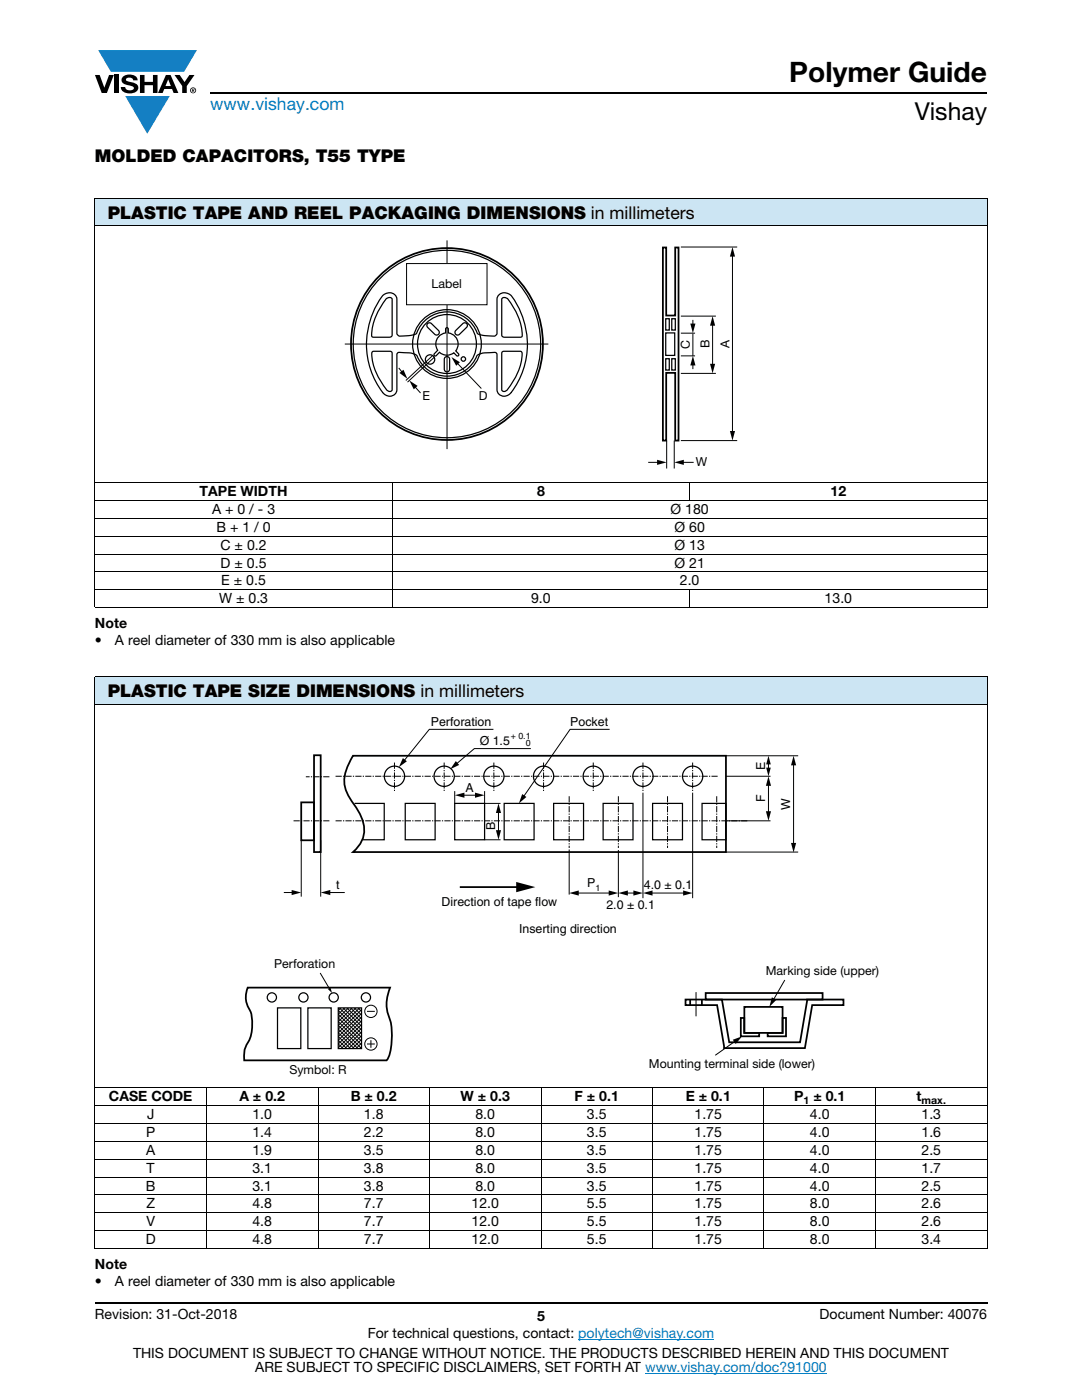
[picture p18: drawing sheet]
<svg xmlns="http://www.w3.org/2000/svg" width="216mm" height="279mm" viewBox="0 0 216 279" stroke-linecap="round" stroke-linejoin="round" font-family="sans-serif">
<defs><g id="words">
<text font-size="5.6" x="157.5" y="16.4">Polymer Guide</text>
<text font-size="4.9" x="182.5" y="24">Vishay</text>
<text font-size="3.5" fill="#007ec4" x="42" y="21.9">www.vishay.com</text>
<g font-size="3.5">
<text x="18.9" y="32.3">MOLDED CAPACITORS, T55 TYPE</text>
<text x="21.5" y="43.6">PLASTIC TAPE AND REEL PACKAGING DIMENSIONS in millimeters</text>
<text x="21.5" y="139.1">PLASTIC TAPE SIZE DIMENSIONS in millimeters</text>
</g>
<g font-size="2.8">
<text x="39.8" y="99">TAPE WIDTH</text>
<text x="107.2" y="99">8</text>
<text x="165.7" y="99">12</text>
<text x="42.3" y="102.6">A + 0 / - 3</text>
<text x="43.2" y="106.1">B + 1 / 0</text>
<text x="133.8" y="102.6">Ø 180</text>
<text x="134.6" y="106.1">Ø 60</text>
<text x="44" y="109.7">C ± 0.2</text>
<text x="44" y="113.3">D ± 0.5</text>
<text x="134.6" y="113.3">Ø 21</text>
<text x="134.6" y="109.7">Ø 13</text>
<text x="44.2" y="116.8">E ± 0.5</text>
<text x="135.7" y="116.8">2.0</text>
<text x="18.9" y="125.3">Note</text>
<text x="43.7" y="120.4">W ± 0.3</text>
<text x="106" y="120.4">9.0</text>
<text x="164.5" y="120.4">13.0</text>
<text x="18.9" y="128.8">•</text>
<text x="22.9" y="128.8">A reel diameter of 330 mm is also applicable</text>
<text x="21.7" y="219.8">CASE CODE</text>
<text x="47.8" y="219.8">A ± 0.2</text>
<text x="70" y="219.8">B ± 0.2</text>
<text x="91.9" y="219.8">W ± 0.3</text>
<text x="114.6" y="219.8">F ± 0.1</text>
<text x="136.8" y="219.8">E ± 0.1</text>
<text x="158.5" y="219.8">P</text>
<text x="162.3" y="219.8">± 0.1</text>
<text x="182.9" y="219.8">t</text>
<text x="29.2" y="226.9">P</text>
<text x="29.3" y="223.4">J</text>
<text x="50.4" y="226.9">1.4</text>
<text x="50.4" y="223.4">1.0</text>
<text x="72.6" y="226.9">2.2</text>
<text x="72.6" y="223.4">1.8</text>
<text x="94.9" y="226.9">8.0</text>
<text x="94.9" y="223.4">8.0</text>
<text x="117.1" y="226.9">3.5</text>
<text x="117.1" y="223.4">3.5</text>
<text x="138.6" y="226.9">1.75</text>
<text x="138.6" y="223.4">1.75</text>
<text x="161.6" y="226.9">4.0</text>
<text x="161.6" y="223.4">4.0</text>
<text x="183.9" y="226.9">1.6</text>
<text x="183.9" y="223.4">1.3</text>
<text x="29.2" y="230.5">A</text>
<text x="50.4" y="230.5">1.9</text>
<text x="72.6" y="230.5">3.5</text>
<text x="94.9" y="230.5">8.0</text>
<text x="117.1" y="230.5">3.5</text>
<text x="138.6" y="230.5">1.75</text>
<text x="161.6" y="230.5">4.0</text>
<text x="183.9" y="230.5">2.5</text>
<text x="29.1" y="237.6">B</text>
<text x="29.3" y="234.1">T</text>
<text x="50.4" y="234.1">3.1</text>
<text x="50.4" y="237.6">3.1</text>
<text x="72.6" y="234.1">3.8</text>
<text x="72.6" y="237.6">3.8</text>
<text x="94.9" y="234.1">8.0</text>
<text x="94.9" y="237.6">8.0</text>
<text x="117.1" y="234.1">3.5</text>
<text x="117.1" y="237.6">3.5</text>
<text x="138.6" y="234.1">1.75</text>
<text x="138.6" y="237.6">1.75</text>
<text x="161.6" y="234.1">4.0</text>
<text x="161.6" y="237.6">4.0</text>
<text x="183.9" y="234.1">1.7</text>
<text x="183.9" y="237.6">2.5</text>
<text x="29.2" y="241.2">Z</text>
<text x="29.2" y="244.8">V</text>
<text x="50.4" y="241.2">4.8</text>
<text x="50.4" y="244.8">4.8</text>
<text x="72.6" y="241.2">7.7</text>
<text x="72.6" y="244.8">7.7</text>
<text x="94.1" y="241.2">12.0</text>
<text x="94.1" y="244.8">12.0</text>
<text x="117.1" y="241.2">5.5</text>
<text x="117.1" y="244.8">5.5</text>
<text x="138.6" y="241.2">1.75</text>
<text x="138.6" y="244.8">1.75</text>
<text x="161.6" y="241.2">8.0</text>
<text x="161.6" y="244.8">8.0</text>
<text x="183.9" y="241.2">2.6</text>
<text x="183.9" y="244.8">2.6</text>
<text x="29.1" y="248.3">D</text>
<text x="50.4" y="248.3">4.8</text>
<text x="72.6" y="248.3">7.7</text>
<text x="94.1" y="248.3">12.0</text>
<text x="117.1" y="248.3">5.5</text>
<text x="138.6" y="248.3">1.75</text>
<text x="161.6" y="248.3">8.0</text>
<text x="183.9" y="248.3">3.4</text>
<text x="18.9" y="253.2">Note</text>
<text x="18.9" y="256.7">•</text>
<text x="22.9" y="256.7">A reel diameter of 330 mm is also applicable</text>
<text x="18.9" y="263.3">Revision: 31-Oct-2018</text>
<text x="107.2" y="263.6">5</text>
<text x="163.6" y="263.3">Document Number: 40076</text>
<text x="73.4" y="267.1">For technical questions, contact: polytech@vishay.com</text>
<text x="26.5" y="271">THIS DOCUMENT IS SUBJECT TO CHANGE WITHOUT NOTICE. THE PRODUCTS DESCRIBED HEREIN AND THIS DOCUMENT</text>
<text x="50.9" y="273.8">ARE SUBJECT TO SPECIFIC DISCLAIMERS, SET FORTH AT www.vishay.com/doc?91000</text>
</g>
<g font-size="2.5">
<text x="86.1" y="57.5">Label</text>
<text x="137.6" y="69.7" transform="rotate(-90 137.6 69.7)">C</text>
<text x="141.6" y="69.4" transform="rotate(-90 141.6 69.4)">B</text>
<text x="145.5" y="69.4" transform="rotate(-90 145.5 69.4)">A</text>
<text x="84.3" y="79.9">E</text>
<text x="95.5" y="79.9">D</text>
<text x="138.8" y="93">W</text>
<text x="86" y="144.9">Perforation</text>
<text x="95.7" y="148.6">Ø 1.5</text>
<text x="113.8" y="144.9">Pocket</text>
<text x="152.7" y="153.7" transform="rotate(-90 152.7 153.7)">E</text>
<text x="92.9" y="158.1">A</text>
<text x="152.7" y="160.1" transform="rotate(-90 152.7 160.1)">F</text>
<text x="157.7" y="161.6" transform="rotate(-90 157.7 161.6)">W</text>
<text x="98.8" y="165.6" transform="rotate(-90 98.8 165.6)">B</text>
<text x="67.1" y="177.5">t</text>
<text x="117.2" y="177">P</text>
<text x="128.5" y="177.4">4.0 ± 0.1</text>
<text x="88.1" y="180.7">Direction of tape flow</text>
<text x="121" y="181.4">2.0 ± 0.1</text>
<text x="103.6" y="186.2">Inserting direction</text>
<text x="54.7" y="193.3">Perforation</text>
<text x="152.8" y="194.5">Marking side (upper)</text>
<text x="57.7" y="214.3">Symbol: R</text>
<text x="129.5" y="213.1">Mounting terminal side (lower)</text>
</g>
<g font-size="2.1">
<text x="160.3" y="220.3">1</text>
<text x="183.9" y="220.3">max.</text>
</g>
<g font-size="1.8">
<text x="101.9" y="147.5">+ 0.1</text>
<text x="104.9" y="148.9">0</text>
<text x="118.8" y="177.7">1</text>
</g>
</g></defs>
<g fill="#147fc3">
<path d="M19.6 10h19.7l-2.6 4.3h-1.1h-13.5z"/>
<path d="M25 19.2h8.9l-4.5 7.5z"/>
</g>
<g fill="#000">
<path d="M18.9 15h1l.9 2.5 1-2.5h.9l-1.4 3.6h-1zM22.9 15h.9v3.6h-.9zM24.6 15.3a2.1 2.1 0 0 1 2.8 .3l.1 .4h-.9a.79 .79 0 0 0-.7-.5 .79 .79 0 0 0-.8 .4l.3 .3 1 .2a1.08 1.08 0 0 1 1.2 1 1.08 1.08 0 0 1-1.1 1.2 1.73 1.73 0 0 1-2.4-1.2h.9a.96 .96 0 0 0 .8 .6 .96 .96 0 0 0 .9-.4 1.31 1.31 0 0 0-1.2-.6 1.03 1.03 0 0 1-1.1-.6 1.03 1.03 0 0 1 .2-1.1zM27.9 15h.9v1.3h1.7v-1.3h.9v3.6h-.9v-1.6h-1.7v1.6h-.9zM34.8 15h1.1l.9 1.4 1-1.4h1l-1.5 2.2v1.4h-.9v-1.4z"/>
<path d="M33.6 15.9l.5 1.3h-1.1zM33.1 15l-1.6 3.6h1l.3-.8h1.5l.3 .8h1l-1.6-3.6z"/>
<path d="M38.4 17.8h.2v.2h-.2zM38.3 17.7v.7h.1v-.3l.4 .3-.2-.3 .2-.2-.1-.2z"/>
<path d="M38.1 18a.46 .46 0 0 1 .9 0 .46 .46 0 0 1-.9 0zM37.9 18a.6 .6 0 0 0 1.2 0 .6 .6 0 0 0-1.2 0z"/>
</g>
<path d="M42 18.6h155M18.9 260h178.1" fill="none" stroke="#000" stroke-width=".36"/>
<path d="M115.4 267.3h27.1M128.7 274h36.3" fill="none" stroke="#007ec4" stroke-width=".2"/>
<g fill="#cce5f3">
<path d="M18.9 39.5h178.1v5.5h-178.1z"/>
<path d="M18.9 135h178.1v5.5h-178.1z"/>
</g>
<g fill="none" stroke="#000" stroke-width=".2">
<path d="M18.9 39.5h178.1M18.9 39.6v81.6M197 39.6v81.6M18.9 45h178.1M18.9 96.3h178.1M18.9 99.9h178.1M78.3 96.2v25.1M137.6 96.2v3.8M18.9 103.4h178.1M18.9 107h178.1M18.9 110.6h178.1M18.9 114.1h178.1"/>
<path d="M18.9 117.7h178.1M137.6 117.6v3.7M18.9 121.3h178.1M18.9 135h178.1M18.9 135.1v114M197 135.1v114M18.9 140.5h178.1M18.9 217.1h178.1M41.2 217v32.3M63.5 217v32.3M85.7 217v32.3M107.9 217v32.3"/>
<path d="M130.2 217v32.3M152.4 217v32.3M174.7 217v32.3M18.9 220.7h178.1M18.9 224.2h178.1M18.9 227.8h178.1M18.9 231.4h178.1M18.9 234.9h178.1M18.9 238.5h178.1M18.9 242h178.1M18.9 245.6h178.1M18.9 249.2h178.1"/>
</g>
<path d="M68.8 48h78.3v45.5h-78.3z" fill="#fff"/>
<path d="M89.2 48v41.6" fill="none" stroke="#000" stroke-width=".2"/>
<circle cx="89.2" cy="68.7" r="19.1" fill="none" stroke="#000" stroke-width=".35"/>
<g fill="none" stroke="#000" stroke-width=".25">
<path d="M76.3 59.1a1.63 1.63 0 0 1 1.6-.6 1.63 1.63 0 0 1 1.3 1.2v6.9a.89 .89 0 0 0 1.2 .5 5.4 5.4 0 0 0 2.7-.6 6.4 6.4 0 0 1 6.1-4.3 6.4 6.4 0 0 1 6 4.3 6.2 6.2 0 0 0 3.7 .5l.3-.4v-6.9a1.6 1.6 0 0 1 1.2-1.3 1.6 1.6 0 0 1 1.7 .7 16.1 16.1 0 0 1-.1 19.2 1.53 1.53 0 0 1-1.6 .8 1.53 1.53 0 0 1-1.2-1.3l-.1-7.2a1.19 1.19 0 0 0-1.2-.2l-1.6 .1a1.58 1.58 0 0 0-1.5 1.3 6.4 6.4 0 0 1-6 3.3 6.4 6.4 0 0 1-5.6-4.1 6 6 0 0 0-3.5-.7l-.3 .1-.2 .4v7a1.52 1.52 0 0 1-1.2 1.3 1.52 1.52 0 0 1-1.6-.8 16.1 16.1 0 0 1-.1-19.2zM77.1 59.6l.1-.1a.65 .65 0 0 1 1 .2v7.2a.67 .67 0 0 1-.8 .4h-2.8l-.4-.1a11.7 11.7 0 0 1 2.9-7.6zM100.2 59.5a.81 .81 0 0 1 1.1 .1 11.7 11.7 0 0 1 2.9 7.6l-.4 .1h-2.8a.67 .67 0 0 1-.9-.4zM74.3 70.2l3.5-.1 .4 .2v7.5a.62 .62 0 0 1-.5 .3 .62 .62 0 0 1-.6-.3 11.7 11.7 0 0 1-2.9-7.4zM85.3 64.6l.3-.2 .5 .2 1.4 1.4a.54 .54 0 0 1 0 .7 .54 .54 0 0 1-.7 0l-1.5-1.4-.1-.2zM88.9 71.2a.54 .54 0 0 1 .8 .5v2a.53 .53 0 0 1-.5 .5 .53 .53 0 0 1-.5-.5v-2zM89.1 65.4l.3 .1 .1 .9a2.22 2.22 0 0 1 1.4 3.6l.6 .6v.4h-.4l-.5-.6a2.22 2.22 0 0 1-2.9-.1l-.6 .7h-.4v-.4l.6-.7a2.22 2.22 0 0 1 1.6-3.5v-.7zM90.9 66l1.5-1.4a.53 .53 0 0 1 .7 0 .53 .53 0 0 1 0 .7l-1.4 1.4a.54 .54 0 0 1-.8 0 .54 .54 0 0 1 0-.7zM100.2 70.3l.4-.2h2.3a1.06 1.06 0 0 1 1.3 .3 11.7 11.7 0 0 1-3.4 7.7h-.4l-.3-.3z"/>
<circle cx="85.8" cy="71.7" r=".94"/>
<circle cx="89.2" cy="68.7" r="18.7"/>
<circle cx="89.2" cy="68.7" r="6.9"/>
<circle cx="89.2" cy="68.7" r="5.9"/>
<circle cx="92.5" cy="71.6" r=".45"/>
</g>
<path d="M81.1 52.6h16.1v8.2h-16.1z" fill="#fff"/>
<g fill="none" stroke="#000" stroke-width=".2">
<path d="M81.1 52.6h16.1v8.2h-16.1zM135.9 49.3h11.2M146.2 50.9v35.5M68.8 68.7h40.6M79.6 73.4l.7 1M82.7 77.1l1.2 1.3M86.4 70.9l-5.4 5M86.7 71.3l-5.4 5M91.2 72.4l4.8 5.1M135.9 71h2.8M135.9 66.5h2.8M135.9 74.5h6.9"/>
<path d="M135.9 63.1h6.9M138.3 63.8v1.1M138.3 66.6v4.4M138.3 72.6v1.1M142.2 64.7v8.3M129.3 92.3h2.2M133 87.9v5.6M134.5 87.9v5.6M135.9 87.9h11.2M136.1 92.3h2.3"/>
</g>
<path d="M146.2 49.3l.5 1.9h-1.1zM79.7 74.4l.8-.6 .8 1.8zM81.7 75.9l1.6 1.1-.7 .7zM90.1 71.3l1.7 1-.8 .7zM138.3 71l.5 1.9h-1.1zM137.7 64.6h1.1l-.5 1.9zM142.2 63.1l.5 1.9h-1zM141.7 72.6h1l-.5 1.9zM131.1 91.8l1.9 .5-1.9 .5zM134.5 92.3l2-.5v1zM145.6 86h1.1l-.5 1.9z" fill="#000"/>
<path d="M132.3 49.4h.6v13.6h1.8v-13.6h.7v38.5h-.7v-13.5h-1.8v13.5h-.6z" fill="none" stroke="#000" stroke-width=".35"/>
<path d="M132.8 63.6h.7v2.3h-.7zM132.8 71.6h.7v2.3h-.7zM132.8 66.4h1.8v4.5h-1.8zM134 63.6h.8v2.3h-.8zM134 71.6h.8v2.3h-.8z" fill="none" stroke="#000" stroke-width=".25"/>
<path d="M56.6 142.8h102.7v43.9h-102.7z" fill="#fff"/>
<path d="M62.7 150.7h1.3v19.3h-1.3zM70.4 150.8h74.5v19.2h-74.5a5.7 5.7 0 0 0 1.4-7.6l-1.2-1.9a6.8 6.8 0 0 1-1.2-7.5zM60.1 160.1h2.6v7.6h-2.6zM91.7 177h12" fill="none" stroke="#000" stroke-width=".35"/>
<g fill="none" stroke="#000" stroke-width=".25">
<path d="M70.7 160.3h6v7.3h-4.3M80.9 160.3h5.9v7.3h-5.9zM90.7 160.3h6v7.3h-6zM100.6 160.3h6v7.3h-6zM110.5 160.3h5.9v7.3h-5.9zM120.3 160.3h6v7.3h-6zM130.2 160.3h6v7.3h-6zM140.1 160.3h4.8v7.3h-4.8z"/>
<circle cx="78.7" cy="154.9" r="2.02"/>
<circle cx="88.6" cy="154.9" r="2.02"/>
<circle cx="98.5" cy="154.9" r="2.02"/>
<circle cx="108.5" cy="154.9" r="2.02"/>
<circle cx="118.4" cy="154.9" r="2.02"/>
<circle cx="128.3" cy="154.9" r="2.02"/>
<circle cx="138.2" cy="154.9" r="2.02"/>
</g>
<g fill="none" stroke="#000" stroke-width=".2" stroke-dasharray="1.2 .2 .2 .2" stroke-linecap="butt">
<path d="M65.7 155h-4.7M67 154.9h76.4M78.7 152.2v5.7M88.6 152.2v5.7M98.5 152.2v5.7M108.5 152.2v5.7M113.6 158.9v10.3M118.4 152.2v5.7M123.4 158.9v10.3M128.3 152.2v5.7M133.2 158.9v10.3M138.2 152.2v5.7"/>
<path d="M143 158.9v10.3M65.7 163.8h-7.1M67 163.8h82.1"/>
</g>
<g fill="none" stroke="#000" stroke-width=".2">
<path d="M90.7 157.9v2.4M92.3 158.7h2.8M96.7 157.9v2.4h3.2M98.5 145.6h-12.8l-5.1 6.3M105.9 149.4h-11.3l-3.6 3.1M121.6 145.6h-7.8l-9.4 13.5M128.3 158.2v21.1M138.2 158.2v21.1M144.9 154.9h8.8M144.9 150.8h14.4M153.3 152.2v1.3M153.3 156.5v5.8"/>
<path d="M158.3 152.4v16.2M56.6 178.1h1.9M60.1 167.7v11.2M64 167.7v11.2M65.6 178.1h3.2M96.7 167.6h3.2M99.5 161.9v4.1M113.6 169.5v9M115.1 178.2h6.7M123.4 169.6v9.4M124.9 178.2h1.8M129.9 178.2h6.8"/>
<path d="M144.9 163.8h8.8M144.9 170h14.4"/>
</g>
<g fill="#000">
<path d="M80.4 151.3l.8 .6-1.6 1.2zM91 151.9l.6 .8-1.8 .8zM90.8 158.7l1.9-.5v1zM94.8 158.2l1.9 .5-1.9 .5zM104.2 158.5l.8 .6-1.5 1.2zM153.3 154.9l.6 1.9h-1.1zM153.3 150.8l.5 1.8h-.9zM152.9 153.2h.9l-.5 1.7zM158.3 150.8l.6 1.9h-1.1zM58.2 177.6l1.9 .5-1.9 .5zM64 178.1l1.9-.5v1zM99.5 160.3l.5 1.9h-1z"/>
<path d="M99 165.7h1l-.5 1.9zM103 176l3.8 1-3.8 1.1zM113.6 178.2l1.9-.5v1zM121.5 177.7l1.9 .5-1.9 .5zM123.4 178.2l1.9-.5v1zM126.4 177.7l1.9 .5-1.9 .5zM128.3 178.2l1.9-.5v1zM136.3 177.7l1.9 .5-1.9 .5zM152.8 161.9h1.1l-.6 1.9zM157.8 168.2h1.1l-.6 1.9z"/>
</g>
<path d="M48.5 191.2h29.9v23.7h-29.9z" fill="#fff"/>
<g fill="none" stroke="#000" stroke-width=".25">
<path d="M55.4 201.1h4.6v8.2h-4.6zM61.4 201.1h4.7v8.2h-4.7zM67.5 201.1h4.6v8.2h-4.6z"/>
<circle cx="54.2" cy="199.1" r=".92"/>
<circle cx="60.5" cy="199.1" r=".92"/>
<circle cx="66.6" cy="199.1" r=".92"/>
<circle cx="73" cy="199.1" r=".92"/>
</g>
<g fill="none" stroke="#000" stroke-width=".2">
<path d="M63.9 194.2l1.9 3.2M67.4 201.6l4.8 4.8M67.4 202.3l4.8 4.8M67.4 203.1l4.8 4.7M67.4 203.8l4.8 4.8M67.4 204.6l4.8 4.7M67.4 205.3l4.1 4.1M67.4 206l3.4 3.4M67.4 206.8l2.6 2.6M67.4 207.5l1.9 1.9M67.4 208.3l1.1 1.1M67.4 209l.4 .4"/>
<path d="M67.7 201.1l4.5 4.5M68 201.1l-.6 .6M68.5 201.1l3.7 3.8M68.8 201.1l-1.4 1.4M69.2 201.1l3 3M69.5 201.1l-2.1 2.1M69.9 201.1l2.3 2.3M70.3 201.1l-2.9 2.9M70.7 201.1l1.5 1.5M71 201.1l-3.6 3.6M71.4 201.1l.8 .8M71.8 201.1l-4.4 4.4"/>
<path d="M72.2 201.4l-4.8 4.8M72.2 202.2l-4.8 4.7M72.2 202.9l-4.8 4.8M72.2 203.7l-4.8 4.7M72.2 204.4l-4.8 4.8M72.2 205.2l-4.2 4.2M72.2 205.9l-3.5 3.5M72.2 206.6l-2.7 2.8M72.2 207.4l-2 2M72.2 208.1l-1.3 1.3M72.2 208.9l-.5 .5M73.2 208.4h1.6"/>
<path d="M73.2 201.8h1.6M74 207.6v1.5"/>
<circle cx="74" cy="201.8" r="1.23"/>
<circle cx="74" cy="208.4" r="1.23"/>
</g>
<path d="M49.4 197.1h28.4a7.9 7.9 0 0 0 .1 6.7 14.5 14.5 0 0 1-.4 7.3l-.4 .5h-28.4v-1.5a4.4 4.4 0 0 1 .9-2.2 8 8 0 0 0-.4-7.6 4.8 4.8 0 0 1 .2-3.2z" fill="none" stroke="#000" stroke-width=".35"/>
<path d="M65.4 197.4l.5-.3 .4 1.1z" fill="#000"/>
<path d="M129.5 192.5h45.9v21.1h-45.9z" fill="#fff"/>
<path d="M138.9 198v4.8M156.6 195.6l-2.3 4M146.8 207.7l-4.1 2.9" fill="none" stroke="#000" stroke-width=".2"/>
<path d="M154 199l.9 .5-1.4 1.5zM146.2 207.5l1.9-.7-1.3 1.5z" fill="#000"/>
<path d="M136.8 199.5h7.3l1.4 8.5h14.1l1.4-8.5h7.3v1.1h-6.2l-1.5 8.6h-16.1l-1.4-8.6h-6.3zM137.7 199.5v1.2M140.1 199.5v1.2M140.8 198.2h23.3v1.3h-23.3zM147.8 203.2h.7v2.9h3v.7h-3.7zM148.5 200.9h7.7v5.2h-7.7zM156.2 203.2h.6v3.6h-3.6v-.7h3z" fill="none" stroke="#000" stroke-width=".35"/>
<use href="#words"/>
</svg>
